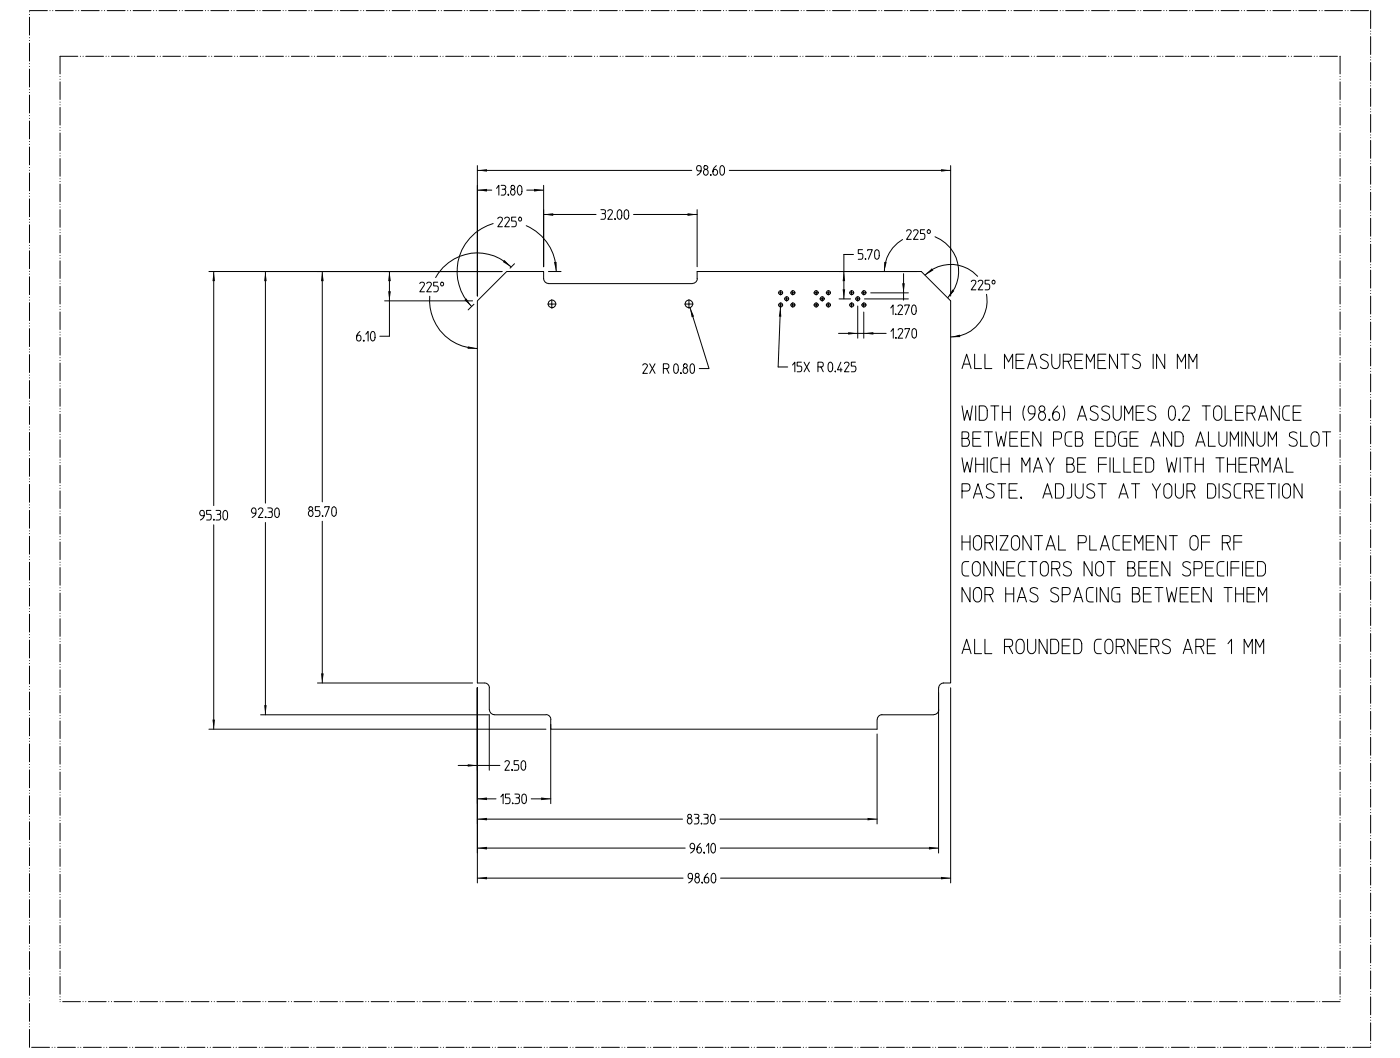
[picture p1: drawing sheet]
<svg xmlns="http://www.w3.org/2000/svg" width="278mm" height="210mm" viewBox="0 0 278 210" stroke-linecap="round" stroke-linejoin="round" font-family="sans-serif">
<path d="M109.6 59.5v1.7M108.8 60.4h1.6M136 60.4h1.6M136.8 61.2v-1.7" fill="none" stroke="#000" stroke-width=".2" stroke-dasharray=".7 .1 .1 .1"/>
<g fill="none" stroke="#000" stroke-width=".2" stroke-dasharray=".4 .1 .1 .1">
<path d="M154.6 58.1h.8M155 58.6v-.9M155.8 59.3h.9M156.2 59.8v-.9M157 58.1h.9M157.4 58.6v-.9M161.6 58.1h.9M162.1 58.6v-.9M162.8 59.3h.9M163.3 59.8v-.9M164 58.1h.9M164.5 58.6v-.9"/>
<path d="M168.7 58.1h.8M169.1 58.6v-.9M169.9 59.3h.8M170.3 59.8v-.9M171.1 58.1h.9M171.5 58.6v-.9M154.6 60.5h.8M155 60.1v.9M157 60.5h.9M157.4 61v-.9M161.6 60.5h.9M162.1 60.1v.9"/>
<path d="M164 60.5h.9M164.5 60.1v.9M168.7 60.5h.8M169.1 60.1v.9M171.1 60.5h.9M171.5 61v-.9"/>
</g>
<path d="M11.9 11.2v187.6M11.9 11.2h254.2M266.1 11.2v187.6M266.1 198.8h-254.2" fill="none" stroke="#000" stroke-width=".2" stroke-dasharray="3.5 .5 0 .5 0 .5"/>
<path d="M5.9 2.1h266.3M272.2 2.1v205.8M5.9 207.9v-205.8M272.2 207.9h-266.3" fill="none" stroke="#000" stroke-width=".2" stroke-dasharray="3.6 .5 0 .5 0 .5"/>
<g fill="none" stroke="#000" stroke-width=".2">
<path d="M94.8 33.8h42.6M94.8 32.9v25.9M94.8 37.7h2.8M98.6 37.4l.5-.6v1.9M99.5 36.8h.6a.39 .39 0 0 1 .3 .4 .39 .39 0 0 1-.3 .4 .66 .66 0 0 1 0 1.1h-.6M99.7 37.6h.4M100.9 38.5h.1v.2h-.1zM101 38.7h.1M101.7 37.6a.61 .61 0 0 0-.3 .6 .61 .61 0 0 0 .6 .5l.2-.2 .1-.5-.4-.4M102.9 37l.3-.2a1.28 1.28 0 0 1 0 1.9 1.19 1.19 0 0 1-.3-1.7zM104.6 37.7h3.3M107.9 36.8v16.1"/>
<path d="M139.2 33.9h-.5a.51 .51 0 0 1-.5-.5 .51 .51 0 0 1 .5-.5 .51 .51 0 0 1 .5 .4v.8l-.8 .7M140.1 33.6a.54 .54 0 0 0-.4 .8 .54 .54 0 0 0 .8 .1l.1-.1a.6 .6 0 0 0-.4-.8M141.1 34.6l.1 .2zM141.1 34.7h.1M142.2 32.9a1.16 1.16 0 0 0-.3 1.9 .56 .56 0 0 0 .6-.7 .56 .56 0 0 0-.7-.4l-.2 .4M143.2 32.9h.2a1.01 1.01 0 0 1 .4 1.5 .42 .42 0 0 1-.4 .4 .42 .42 0 0 1-.4-.4v-1.1zM144.8 33.8h44M188.8 32.9v25.9M41.5 53.9h58.2M42.4 53.9v46.5M52.7 53.9v46M64 53.9v45.7"/>
<path d="M76.4 59.7h17.4M77.3 53.9v12.8h-1.9M83.4 56.3a.46 .46 0 0 1 .6-.3 .46 .46 0 0 1 .2 .6l-.8 1.3h.9M84.7 56.3a.46 .46 0 0 1 .6-.3 .46 .46 0 0 1 .3 .6l-.9 1.3h1M85.3 58.8a9.5 9.5 0 0 0 9.5 10.4M86.9 56h-.8v.8h.6a.65 .65 0 0 1 .3 .5 .65 .65 0 0 1-.3 .6h-.6M87.6 56a.33 .33 0 0 1 .5 .4 .33 .33 0 0 1-.6 .2zM97.9 44.4a9.9 9.9 0 0 0-4.2 16.4M98.8 43.4a.46 .46 0 0 1 .7-.3 .46 .46 0 0 1 .2 .7l-.9 1.2h1M100.2 43.4a.46 .46 0 0 1 .6-.3 .46 .46 0 0 1 .3 .7l-.9 1.2h.9M101.5 53a9.4 9.4 0 0 0-15 2.1M102.2 52.3l-.9 .9"/>
<path d="M102.4 43.1h-.8v.8h.6a.62 .62 0 0 1 .3 .5 .62 .62 0 0 1-.3 .6h-.6M103.1 43.2a.33 .33 0 0 1 .5 .3 .33 .33 0 0 1-.6 .2zM104.5 44.8a9.9 9.9 0 0 1 6 9.1M107.9 55.3v-1.4h-7.3l-5.8 5.8v75.9h1.4M107.9 55.3a.96 .96 0 0 0 1 1M107.9 42.6h10.5M108.9 53.9h2.5M108.9 56.3h28.6M119.3 41.6h.6a.4 .4 0 0 1 .3 .4 .4 .4 0 0 1-.3 .4 .67 .67 0 0 1 0 1.1h-.6M119.6 42.4h.3M120.7 41.9a.47 .47 0 0 1 .6-.3 .47 .47 0 0 1 .2 .7l-.8 1.2h.9M122.1 43.4l.1 .1z"/>
<path d="M122.1 43.5h.1M122.8 41.8l.2-.2a1.25 1.25 0 0 1 0 1.9 1.16 1.16 0 0 1-.2-1.7zM124.1 41.8l.3-.2a1.25 1.25 0 0 1 0 1.9 1.16 1.16 0 0 1-.3-1.7zM125.8 42.6h12.6M138.4 55.3v-1.4h44.6l5.8 5.8v75.9h-1.5M138.4 41.6v11.3M138.5 55.3a.96 .96 0 0 1-1 1M166.6 59.3h2.3M169.5 50.5h-1.9v8.8M171.3 49.6h-.9v.7h.6a.62 .62 0 0 1 .4 .6 .62 .62 0 0 1-.4 .6h-.6M171.7 59.3h8.7M171.8 51.3l.1 .2z"/>
<path d="M171.9 51.4h.1M172.3 49.8v-.2h.9l-.8 1.9M172.9 58.1h7.5M173.8 49.7l.4-.1a1.3 1.3 0 0 1 .1 1.8l-.2 .1a1.19 1.19 0 0 1-.3-1.8zM179.2 47.5a7.4 7.4 0 0 0-3.6 6.4M179.4 54.3v5.3M180 45.9a.45 .45 0 0 1 .6-.3 .45 .45 0 0 1 .2 .7l-.8 1.2h.9M181.4 45.9a.45 .45 0 0 1 .6-.3 .45 .45 0 0 1 .2 .7l-.8 1.2h.9M183.6 45.6h-.8v.7h.5a.69 .69 0 0 1 0 1.2h-.5M183.7 54.6a7.2 7.2 0 0 1 10.4 .2M185.7 47a7.4 7.4 0 0 1 2.5 12.1M192.9 55.9a.47 .47 0 0 1 .6-.3 .47 .47 0 0 1 .2 .7l-.8 1.2h.9"/>
<path d="M194.2 55.9a.47 .47 0 0 1 .7-.3 .47 .47 0 0 1 .2 .7l-.9 1.2h1M195.9 58.4a7.2 7.2 0 0 1-7.1 8.5M196.5 55.6h-.9v.8h.6a.65 .65 0 0 1 .3 .5 .65 .65 0 0 1-.3 .6h-.6M197.1 55.7a.33 .33 0 0 1 .5 .3 .33 .33 0 0 1-.6 .2zM71.5 65.8a1.2 1.2 0 0 0-.4 1.9 .55 .55 0 0 0 .6-.6 .55 .55 0 0 0-.7-.5l-.2 .4M72.1 67.5h.2v.2h-.2zM72.2 67.6h.1M72.6 66.3l.5-.5v1.9M73.9 65.8h.1a1.3 1.3 0 0 1 .2 1.8l-.2 .1a.98 .98 0 0 1-.4-1.5zM94.1 60.4l-1.1 1.1M127.6 72.5a.45 .45 0 0 1 .7-.3 .45 .45 0 0 1 .1 .7l-.8 1.2h1M129 72.2l1.1 1.9"/>
<path d="M130.1 72.2l-1.1 1.9M131.7 73.2v.9M132.4 73.2h-.7v-1h.8a.48 .48 0 0 1 .3 .5 .48 .48 0 0 1-.4 .5l.4 .9M133.9 72.3l.4-.1a1.25 1.25 0 0 1 0 1.9h-.1a1.19 1.19 0 0 1-.3-1.8zM135.1 74l.2 .1zM135.2 74.1h.1M136 73a.56 .56 0 0 0-.4 .7 .56 .56 0 0 0 .7 .3 .61 .61 0 0 0-.1-1M137 61.1l3.8 12.1h-1.9M137.2 72.3l.3-.1a1.32 1.32 0 0 1 0 1.9h-.1a1.24 1.24 0 0 1-.2-1.8zM155 61l-.5 11.8h1.9M157.4 72.5l.4-.6v1.9M159.1 71.9h-.8v.8h.6a.62 .62 0 0 1 .3 .5 .62 .62 0 0 1-.3 .6h-.6"/>
<path d="M159.7 71.9l1 1.9M160.7 71.9l-1 1.9M162.4 72.8v1M163 72.8h-.6v-.9h.7a.48 .48 0 0 1 .4 .5 .48 .48 0 0 1-.5 .4l.5 1M164.6 72l.3-.1a1.3 1.3 0 0 1 .1 1.9h-.1a1.19 1.19 0 0 1-.3-1.8zM165.8 73.7l.1 .1zM165.9 73.8h.1M166.5 66.2h9.5M167 71.9l-.7 1.5h.9M167 73.1v.7M167.7 72.2a.45 .45 0 0 1 .6-.3 .45 .45 0 0 1 .2 .7l-.8 1.2h.9M169.9 71.9h-.8v.8h.5a.62 .62 0 0 1 .4 .5 .62 .62 0 0 1-.4 .6h-.5"/>
<path d="M170.3 60.7v6.4M171.5 61.9v5.2M176.9 61.1l.4-.6v1.9M176.9 65.8l.5-.6v1.9M177.8 62.3l.1 .1zM177.9 62.4h.1M177.8 67l.1 .1zM177.9 67.1h.1M178.3 60.8a.45 .45 0 0 1 .6-.2 .45 .45 0 0 1 .2 .6l-.8 1.2h.9M178.3 65.5a.47 .47 0 0 1 .7-.3 .47 .47 0 0 1 .2 .7l-.9 1.2h.9M179.7 60.7v-.2h.9l-.8 1.9M179.7 65.4v-.2h.9l-.8 1.9"/>
<path d="M181.2 60.7l.3-.2a1.32 1.32 0 0 1 0 1.9h-.1a1.24 1.24 0 0 1-.2-1.7zM181.3 65.4l.3-.2a1.24 1.24 0 0 1 0 1.9h-.1a1.19 1.19 0 0 1-.2-1.7zM191 73.2l.9-2.9 .9 2.9M191.3 72.3h1.2M193.5 70.3v2.9h1.4M195.6 70.3v2.9h1.4M199.5 73.2v-2.9l.8 1.6 .8-1.6v2.9M201.8 71.6h1.3M203.4 70.3h-1.6v2.9h1.6M204 73.2l1-2.9 .9 2.9M204.3 72.3h1.3M208.1 70.6a.77 .77 0 0 0-.9-.3 .77 .77 0 0 0-.5 .8 2.3 2.3 0 0 1 1.4 1 .83 .83 0 0 1-.4 1.1 .83 .83 0 0 1-1.1-.4"/>
<path d="M208.8 70.3v2a.82 .82 0 0 0 .9 .9 .82 .82 0 0 0 .8-.9v-2M211.1 71.7v1.5M212.1 71.7h-1v-1.4h1.1a.72 .72 0 0 1 .6 .8 .72 .72 0 0 1-.7 .6l.7 1.5M213.4 71.6h1.4M215 70.3h-1.6v2.9h1.6M215.7 73.2v-2.9l.8 1.6 .8-1.6v2.9M218 71.6h1.4M219.6 70.3h-1.6v2.9h1.6M221.9 70.3v2.9l-1.6-2.9v2.9M222.6 70.3h.8v2.9M223.4 70.3h.8M226.4 70.6a.77 .77 0 0 0-.9-.3 .77 .77 0 0 0-.5 .8l1.1 .7a.82 .82 0 0 1 .1 1.2 .82 .82 0 0 1-1.2-.1l-.1-.1"/>
<path d="M229 70.3v2.9M231.3 70.3v2.9l-1.6-2.9v2.9M233.8 73.2v-2.9l.8 1.6 .8-1.6v2.9M236.1 73.2v-2.9l.8 1.6 .8-1.6v2.9M191 80.6l.5 2.8 .6-2 .5 2 .5-2.8M191 87h.9a.84 .84 0 0 1 .6 .8 .84 .84 0 0 1-.4 .8h-1.1v-2.9h.9a.69 .69 0 0 1 .5 .6 .69 .69 0 0 1-.5 .7M191 90.9l.5 2.8 .6-2 .5 2 .5-2.8M191 97.5h1.1a.75 .75 0 0 0 .5-.8 .75 .75 0 0 0-.5-.7h-1.1v2.9M193.2 87h1.4M193.3 98.9l.9-2.9 .9 2.9M193.6 98h1.2M193.7 90.9v2.8"/>
<path d="M193.7 80.6v2.8M193.7 92.2h1.7M194.5 80.6h.9l.5 .4a2.65 2.65 0 0 1 .1 1.9l-.4 .5h-1.1zM194.8 85.7h-1.6v2.9h1.6M195.4 90.9v2.8M195.5 85.7h.8v2.9M196 90.9v2.8M196.3 85.7h.8M196.7 80.6h.8v2.8M197.4 96.3a.88 .88 0 0 0-1.5 .4l.2 .3 1 .5a.78 .78 0 0 1 .2 1.2 .78 .78 0 0 1-1.2 .1l-.3-.3M197.5 80.6h.8M197.8 85.7l.4 2.9 .6-2 .6 2 .4-2.9"/>
<path d="M198.1 90.9h-1l-.3 .3-.1 .5 .1 1.7 .6 .3h.7M198.1 96h.8v2.9M198.8 90.9v2.8M198.8 92.2h1.6M198.9 96h.8M199 80.6v2.8M199 81.9h1.6M200.4 90.9v2.8M200.4 97.3h1.4M200.5 87h1.4M200.6 80.6v2.8M202 96h-1.6v2.9h1.6"/>
<path d="M202.1 85.7h-1.6v2.9h1.6M202.7 98.7h.1v.2h-.1zM202.7 98.7l.1 .1zM202.8 87h1.4M202.9 93.7v-2.8l.8 1.6 .8-1.6v2.8M203.5 80.6a2.98 2.98 0 0 0 0 2.8M204.4 85.7h-1.6v2.9h1.6M205.2 93.7l.9-2.8 .9 2.8M205.5 82.2h-.8a.78 .78 0 0 1-.5-1.1 .78 .78 0 0 1 1.2-.3 1.9 1.9 0 0 1-1.1 2.6M205.5 92.9h1.2M206.7 85.7v2.9l-1.6-2.9v2.9M206.8 81.7a.87 .87 0 0 0-.6 1 .87 .87 0 0 0 .9 .7 .91 .91 0 0 0 .5-.8 .91 .91 0 0 0-.6-.9"/>
<path d="M207.1 98.9l.9-2.9 .9 2.9M207.4 98h1.2M207.7 90.9l.8 1.4v1.4M208.3 83.2h.2v.2h-.2zM208.4 83.4h.1M209.2 87.2h1.1a.77 .77 0 0 0 .5-.8 .77 .77 0 0 0-.5-.7h-1.1v2.9M209.3 90.9l-.8 1.4M209.6 96h.9l.5 .4a2.54 2.54 0 0 1 .1 1.9l-.4 .5-1.1 .1zM210 80.6a2.13 2.13 0 0 0-.8 2.6 .73 .73 0 0 0 .9 .1 .73 .73 0 0 0 .3-.9 .69 .69 0 0 0-.7-.7 .69 .69 0 0 0-.7 .7M211.1 80.6a3.3 3.3 0 0 1 0 2.8M211.8 92.2h1a.84 .84 0 0 1 .5 .7 .84 .84 0 0 1-.4 .8h-1.1v-2.8h.9a.68 .68 0 0 1 .5 .6 .68 .68 0 0 1-.4 .7M212.8 96v2.4l-.3 .4-.6 .1"/>
<path d="M212.9 85.7h-.8a.76 .76 0 0 0-.6 .9l.1 1.4a.6 .6 0 0 0 .5 .6h.8M213.5 96v2a.8 .8 0 0 0 .8 .9 .8 .8 0 0 0 .8-.9v-2M213.5 87h1a.84 .84 0 0 1 .5 .8 .84 .84 0 0 1-.4 .8h-1.1v-2.9h.9a.68 .68 0 0 1 .5 .7 .68 .68 0 0 1-.4 .6M214 83.4l.9-2.8 .9 2.8M214 92.2h1.4M214.2 82.6h1.3M215.6 90.9h-1.6v2.8h1.6M217.3 96.3a.77 .77 0 0 0-.9-.3 .77 .77 0 0 0-.5 .9l1.1 .6a.81 .81 0 0 1 .1 1.3 .81 .81 0 0 1-1.2-.1l-.1-.2M217.6 87h1.3M218 80.8a.87 .87 0 0 0-1.5 .3l.1 .3 1.1 .7a.78 .78 0 0 1 .2 1.1 .78 .78 0 0 1-1.1 .2l-.3-.3M218.1 96h.8v2.9M218.1 92.2h1.6"/>
<path d="M218.9 96h.8M219.1 85.7h-1.5v2.9h1.5M219.7 90.9h-1.6v2.8M219.9 85.7h.9l.5 .4a2.67 2.67 0 0 1 .1 1.9l-.4 .5-1.1 .1zM220.3 80.8a.87 .87 0 0 0-.9-.2 .87 .87 0 0 0-.6 .6l.2 .4 1 .5a.77 .77 0 0 1 .2 1.1 .77 .77 0 0 1-1.1 .2l-.3-.3M220.4 90.9v2.8M221.1 80.6v2a.8 .8 0 0 0 .7 .8 .8 .8 0 0 0 .8-.8v-2M221.1 90.9v2.8h1.4M222.2 98.9l.9-2.9 .9 2.9M222.5 98h1.2M223.2 90.9v2.8h1.3M223.3 83.4v-2.8l.8 1.6 .8-1.6v2.8"/>
<path d="M223.7 85.7h-1l-.3 .2a2.25 2.25 0 0 0-.3 1.8l.1 .5 .4 .3 1.1 .1v-1.6h-.5M224.4 87h1.4M224.7 96h.8v2.9M225.2 92.2h1.4M225.5 96h.8M225.6 81.9h1.4M226 85.7h-1.6v2.9h1.6M226.8 90.9h-1.6v2.8h1.6M227.2 80.6h-1.6v2.8h1.6M227.5 90.9h.9l.5 .3a2.71 2.71 0 0 1 .2 2l-.5 .5h-1.1zM228.5 88.6l.9-2.9 1 2.9M228.8 96l.8 1.5v1.4"/>
<path d="M228.8 87.7h1.3M229.4 80.8a.88 .88 0 0 0-1.4 .3v.3l1.2 .7a.78 .78 0 0 1 .1 1.1 .78 .78 0 0 1-1.1 .2l-.3-.3M230.4 96l-.8 1.5M231.4 96.2a.78 .78 0 0 1 .9-.1 .78 .78 0 0 1 .4 .8v1.1a.8 .8 0 0 1-.8 .9 .8 .8 0 0 1-.8-.9v-1.1zM231.6 90.9l.5 2.8 .6-2 .5 2 .5-2.8M232.3 80.8l.5-.2a1.85 1.85 0 0 1 .3 2.6l-.3 .2h-.3a2.25 2.25 0 0 1-.2-2.6zM232.7 85.7v2.9l-1.7-2.9v2.9M233.3 85.7h.9l.6 .4a2.67 2.67 0 0 1 .1 1.9l-.4 .5-1.2 .1zM233.4 96v2a.8 .8 0 0 0 .8 .9 .8 .8 0 0 0 .8-.9v-2M234.1 83.2h.1v.2h-.1zM234.1 83.3l.1 .1zM234.4 90.9v2.8"/>
<path d="M234.8 81a.7 .7 0 0 1 1-.4 .7 .7 0 0 1 .3 1l-1.3 1.8h1.4M235.1 90.9h.8v2.8M235.7 97.5v1.4M235.9 90.9h.7M236.6 97.5h-.9v-1.5h1a.74 .74 0 0 1 .6 .8 .74 .74 0 0 1-.7 .7l.7 1.4M237.3 90.9v2.8M237.3 92.2h1.6M237.5 88.6l.9-2.9 .9 2.9M237.7 87.7h1.3M238.7 80.6h.8v2.8M238.9 90.9v2.8M239.5 80.6h.8"/>
<path d="M239.8 96h.9l.5 .4a2.54 2.54 0 0 1 .1 1.9l-.4 .5-1.1 .1zM240 85.7v2.9h1.3M241.3 80.8a.78 .78 0 0 1 .9-.1 .78 .78 0 0 1 .4 .7v1.2a.81 .81 0 0 1-.8 .8 .81 .81 0 0 1-.8-.8v-1.2zM241.4 90.9h.9v2.8M242 85.7v2a.8 .8 0 0 0 .8 .9 .8 .8 0 0 0 .8-.9v-2M242.1 96v2.9M242.3 90.9h.8M243.3 80.6v2.8h1.4M243.7 90.9v2.8M243.7 92.2h1.7M244.3 88.6v-2.9l.8 1.6 .8-1.6v2.9M244.3 96.3a.85 .85 0 0 0-.9-.3 .85 .85 0 0 0-.6 .7l.3 .3 .9 .5a.81 .81 0 0 1 .1 1.3 .81 .81 0 0 1-1.2-.1l-.1-.2"/>
<path d="M245.4 81.9h1.3M245.4 90.9v2.8M246 92.2h1.4M246.4 96l-.9 .1-.3 .3-.1 .5 .1 1.6 .5 .4h.7M246.6 85.7v2.9M246.9 80.6h-1.5v2.8h1.5M247.1 97.5v1.4M247.6 90.9h-1.6v2.8h1.6M247.6 82v1.4M248 97.5h-.9v-1.5h1.1a.74 .74 0 0 1 .5 .8 .74 .74 0 0 1-.7 .7l.7 1.4M248.3 92.3v1.4M248.5 82h-.9v-1.4h1.1a.74 .74 0 0 1 .6 .8 .74 .74 0 0 1-.8 .6l.7 1.4"/>
<path d="M248.9 85.7v2.9l-1.6-2.9v2.9M249.2 92.3h-.9v-1.4h1.1a.74 .74 0 0 1 .5 .8 .74 .74 0 0 1-.7 .6l.7 1.4M249.4 97.3h1.4M249.6 85.7v2a.8 .8 0 0 0 .8 .9 .8 .8 0 0 0 .8-.9v-2M249.9 83.4l.9-2.8 .9 2.8M250.2 82.6h1.3M250.6 93.7v-2.8l.8 1.6 .8-1.6v2.8M251 96h-1.6v2.9h1.6M251.7 96h.8v2.9M251.8 88.6v-2.9l.9 1.6 .8-1.6v2.9M252.5 96h.8M252.9 93.7l.9-2.8 .9 2.8"/>
<path d="M253.2 92.9h1.2M254 96v2.9M254 80.6v2.8l-1.6-2.8v2.8M255 96.2a.78 .78 0 0 1 .8-.1 .78 .78 0 0 1 .5 .8v1.1a.8 .8 0 0 1-.8 .9 .8 .8 0 0 1-.8-.9v-1.4zM255.4 90.9v2.8h1.4M256.1 80.6h-.8l-.3 .2a2.47 2.47 0 0 0-.3 1.8l.1 .5 .3 .3h1M256.8 81.9h1.4M257.5 86a.9 .9 0 0 0-1.5 .2l.1 .4 1.1 .6a.78 .78 0 0 1 .2 1.1 .78 .78 0 0 1-1.1 .2l-.3-.3M258.3 85.7v2.9h1.3M258.4 80.6h-1.6v2.8h1.6M258.6 96v2.9l-1.6-2.9v2.9M260.6 85.9a.8 .8 0 0 1 .9-.1 .8 .8 0 0 1 .4 .8v1.1a.81 .81 0 0 1-.8 .9 .81 .81 0 0 1-.8-.9v-1.1z"/>
<path d="M262.6 85.7h.8v2.9M263.4 85.7h.8M40.5 102.4h-.5a.5 .5 0 0 1-.3-.9 .5 .5 0 0 1 .9 .3l-.1 .6a1.04 1.04 0 0 1-.7 .8M41.9 101.3h-.9v.8h.6a.65 .65 0 0 1 0 1.1h-.6M42.4 103.1l.1 .1zM42.5 103.2h.1M42.4 104.2v40.5M42.9 101.3h.6a.4 .4 0 0 1 .3 .4 .4 .4 0 0 1-.3 .4 .65 .65 0 0 1 0 1.1h-.6M43.1 102.1h.4M44.5 101.5l.3-.2a1.3 1.3 0 0 1 .1 1.9h-.2a1.16 1.16 0 0 1-.2-1.7zM50.8 101.9h-.5a.5 .5 0 0 1-.3-.7 .5 .5 0 0 1 .7-.2 1.29 1.29 0 0 1-.6 1.7M51.3 101.1a.46 .46 0 0 1 .6-.3 .46 .46 0 0 1 .2 .7l-.8 1.2h.9"/>
<path d="M52.7 102.6h.1v.1h-.1zM52.7 102.7h.1M52.7 103.7v38.2M53.2 100.8h.6a.4 .4 0 0 1 .3 .4 .4 .4 0 0 1-.3 .4 .67 .67 0 0 1 0 1.1h-.6M53.4 101.6h.4M54.6 101.1a.41 .41 0 0 1 .5-.3 .41 .41 0 0 1 .3 .5v1a.42 .42 0 0 1-.4 .4 .42 .42 0 0 1-.4-.4zM61.6 101.3a.54 .54 0 0 0-.4 .8 .54 .54 0 0 0 .9 .2l.1-.3a.59 .59 0 0 0-.4-.7M63.5 100.6h-.9v.7h.6a.65 .65 0 0 1 .3 .6 .65 .65 0 0 1-.3 .6h-.6M64 102.3l.1 .2zM64 103.5v32.1M64.1 102.4h.1M64.5 100.8v-.2h.9l-.8 1.9"/>
<path d="M66 100.7l.4-.1a1.28 1.28 0 0 1 0 1.9h-.1a1.23 1.23 0 0 1-.3-1.8zM191 106.3v2.9M191 107.6h1.6M192.4 111.5h-1l-.3 .3-.1 .5a2.13 2.13 0 0 0 .2 1.8l.4 .2h.8M192.6 116.6v2.9l-1.6-2.9v2.9M192.6 106.3v2.9M193.4 111.7a.78 .78 0 0 1 .8-.1 .78 .78 0 0 1 .5 .7v1.1a.8 .8 0 0 1-.8 .9 .8 .8 0 0 1-.8-.9v-1.1zM193.6 106.5a.78 .78 0 0 1 .9-.1 .78 .78 0 0 1 .4 .8v1.1a.81 .81 0 0 1-.8 .9 .81 .81 0 0 1-.8-.9v-1.1zM193.6 116.8a.78 .78 0 0 1 .9-.1 .78 .78 0 0 1 .4 .8 2.1 2.1 0 0 1-.3 1.8 .8 .8 0 0 1-.9 .1 .8 .8 0 0 1-.4-.8v-1.1zM195.6 107.7v1.5M195.6 118v1.5M196.5 107.7h-.9v-1.4h1.1a.72 .72 0 0 1 .5 .8 .72 .72 0 0 1-.7 .6l.7 1.5"/>
<path d="M196.5 118h-.9v-1.4h1.1a.72 .72 0 0 1 .5 .8 .72 .72 0 0 1-.7 .6l.7 1.5M197 111.5v2.8l-1.6-2.8v2.8M197.9 106.3v2.9M198.6 106.3h1.6l-1.6 2.9h1.6M199.2 111.5v2.8l-1.5-2.8v2.8M199.7 116.6v2.9M199.7 117.9h1.6M199.9 112.7h1.4M201.3 106.4a.81 .81 0 0 1 1.2 .8v1.1a.81 .81 0 0 1-.9 .9 .81 .81 0 0 1-.8-.9v-1.1l.2-.5zM201.3 116.6v2.9M201.5 111.5h-1.6v2.8h1.6M202 119.5l.9-2.9 .9 2.9"/>
<path d="M202.3 118.6h1.3M203.6 111.5h-.8l-.4 .3a3 3 0 0 0-.1 2l.3 .5h1M204.3 111.5h.8v2.8M204.8 106.3v2.9l-1.7-2.9v2.9M205.1 111.5h.8M205.4 106.3h.8v2.9M206.1 116.9a.9 .9 0 0 0-1.5 .2v.4l1.2 .6a.8 .8 0 0 1 .2 1.1 .8 .8 0 0 1-1.1 .2l-.4-.3M206.2 106.3h.8M207 111.5a.81 .81 0 0 1 1.2 .8v1.1a.8 .8 0 0 1-.8 .9 .8 .8 0 0 1-.8-.9v-1.4zM207.7 109.2l.9-2.9 .9 2.9M208 108.3h1.3M208.8 112.9v1.4"/>
<path d="M209.8 112.9h-1v-1.4h1.1a.72 .72 0 0 1 .6 .8 .72 .72 0 0 1-.7 .6l.7 1.4M210.2 116.9a.88 .88 0 0 0-1.5 .4l.2 .3 1 .5a.8 .8 0 0 1 .2 1.1 .8 .8 0 0 1-1.1 .2l-.4-.3M210.2 106.3v2.9h1.4M210.9 118h1.1a.74 .74 0 0 0 .5-.7 .74 .74 0 0 0-.5-.7h-1.1v2.9M212.7 111.8a.9 .9 0 0 0-1.5 .2v.3l1.2 .7a.8 .8 0 0 1 .2 1.1 .8 .8 0 0 1-1.1 .2l-.4-.3M213.2 119.5l.9-2.9 .9 2.9M213.5 118.6h1.2M214.1 107.7h1.1a.73 .73 0 0 0 .5-.7 .73 .73 0 0 0-.5-.7h-1.1v2.9M216.4 106.3v2.9h1.4M216.9 111.5v2.8l-1.6-2.8v2.8M217.1 116.6h-.7a.75 .75 0 0 0-.7 .9l.1 1.4a.6 .6 0 0 0 .6 .6h.7M217.8 116.6v2.9"/>
<path d="M217.8 111.7a.78 .78 0 0 1 .9-.1 .78 .78 0 0 1 .4 .7v1.1a.8 .8 0 0 1-.7 .9 .8 .8 0 0 1-.8-.9v-1.4zM218.5 109.2l.9-2.9 .9 2.9M218.8 108.3h1.2M219.9 111.5h.7v2.8M220.1 116.6v2.9l-1.6-2.9v2.9M220.6 111.5h.8M222.4 106.3l-1 .1-.3 .3-.1 .5 .1 1.6 .5 .4h.8M222.4 116.6l-1.2 .1-.3 .3-.1 .5a2.32 2.32 0 0 0 .2 1.8l.4 .2h1v-1.6h-.6M223 107.6h1.4M223.9 112.7h1a.88 .88 0 0 1 .5 .8 .88 .88 0 0 1-.4 .8h-1.1v-2.8h.9a.66 .66 0 0 1 .5 .6 .66 .66 0 0 1-.4 .6M224.6 106.3h-1.6v2.9h1.6M224.9 117.9h.9a.86 .86 0 0 1 .6 .7 .86 .86 0 0 1-.5 .9h-1v-2.9h.8a.66 .66 0 0 1 .5 .6 .66 .66 0 0 1-.4 .7"/>
<path d="M225.3 109.2v-2.9l.8 1.6 .8-1.6v2.9M226.1 112.7h1.4M227 117.9h1.4M227.6 107.6h1.4M227.7 111.5h-1.6v2.8h1.6M228.4 112.7h1.4M228.6 116.6h-1.6v2.9h1.6M229.2 106.3h-1.6v2.9h1.6M229.3 116.6h.8v2.9M230 111.5h-1.6v2.8h1.6M230.1 116.6h.8M231.5 106.3v2.9l-1.6-2.9v2.9"/>
<path d="M231.6 116.6l.5 2.9 .6-2 .5 2 .5-2.9M232.2 106.3h.8v2.9M232.3 111.5v2.8l-1.6-2.8v2.8M233 106.3h.8M234.4 117.9h1.3M236 116.6h-1.6v2.9h1.6M236.4 111.8a.77 .77 0 0 0-1-.3 .77 .77 0 0 0-.5 .8l1.2 .7a.82 .82 0 0 1 .1 1.2 .82 .82 0 0 1-1.3-.1l-.1-.1M236.6 117.9h1.4M236.7 106.4a.81 .81 0 0 1 1.2 .8v1.1a.81 .81 0 0 1-.8 .9 .81 .81 0 0 1-.8-.9v-1.1l.2-.5zM237.1 112.9h1.1a.73 .73 0 0 0 .5-.7 .73 .73 0 0 0-.5-.7h-1.1v2.8M238.3 116.6h-1.7v2.9h1.7M238.6 107.6h1.6"/>
<path d="M239.4 112.7h1.4M240.2 106.3h-1.6v2.9M240.5 116.6v2.9l-1.6-2.9v2.9M241 111.5h-1.6v2.8h1.6M242.7 107.7v1.5M243.1 111.5h-1l-.3 .3-.1 .5a2.13 2.13 0 0 0 .2 1.8l.4 .2h.8M243.1 116.6h.7v2.9M243.6 107.7h-.9v-1.4h1.1a.72 .72 0 0 1 .5 .8 .72 .72 0 0 1-.7 .6l.7 1.5M243.7 111.5v2.8M243.8 116.6h.9M244.4 112.7h1.6M245 107.6h1.6"/>
<path d="M245.4 116.6v2.9M245.4 117.9h1.5M246 111.5h-1.6v2.8M246.6 106.3h-1.6v2.9M246.7 111.5v2.8M246.9 116.6v2.9M247.4 112.7h1.4M247.6 117.9h1.4M249 111.5h-1.6v2.8h1.6M249.2 116.6h-1.6v2.9h1.6M249.7 111.5h.9l.5 .3a2.71 2.71 0 0 1 .1 2l-.4 .5h-1.1zM249.9 119.5v-2.9l.8 1.6 .8-1.6v2.9"/>
<path d="M63 135.6h30.8M94.8 136.5v38.8M96.2 135.6a.96 .96 0 0 1 1 .9M97.2 136.5v4.4M186.4 136.5v32.8M187.4 135.6a.96 .96 0 0 0-1 .9M188.8 136.5v38.8M191 129.7l.9-2.8 .9 2.8M191.3 128.9h1.2M193.5 126.9v2.8h1.4M195.6 126.9v2.8h1.4M199.5 128.3v1.4"/>
<path d="M200.4 128.3h-.9v-1.4h1.1a.74 .74 0 0 1 .5 .8 .74 .74 0 0 1-.7 .6l.7 1.4M202 127.1a.8 .8 0 0 1 .9-.1 .8 .8 0 0 1 .5 .8v1.1a.81 .81 0 0 1-.8 .9 .81 .81 0 0 1-.8-.9 2.1 2.1 0 0 1 .2-1.8zM204 126.9v2a.81 .81 0 0 0 .9 .9 .81 .81 0 0 0 .8-.9v-2M207.9 126.9v2.8l-1.6-2.8v2.8M208.6 126.9h.9l.5 .4a2.65 2.65 0 0 1 .2 1.9l-.4 .5h-1.2zM210.9 128.2h1.4M212.5 126.9h-1.6v2.8h1.6M213.2 126.9h.9l.4 .2a2.1 2.1 0 0 1 .3 1.8l-.2 .5-.3 .3h-1.1zM218.7 126.9h-.8l-.3 .2a2.47 2.47 0 0 0-.3 1.8l.2 .5 .2 .3h1M219.7 127.1a.78 .78 0 0 1 .9-.1 .78 .78 0 0 1 .4 .8v1.1a.8 .8 0 0 1-.8 .9 .8 .8 0 0 1-.8-.9v-1.4zM221.7 128.3v1.4M222.6 128.3h-.9v-1.4h1a.74 .74 0 0 1 .6 .8 .74 .74 0 0 1-.7 .6l.7 1.4"/>
<path d="M225.6 126.9v2.8l-1.7-2.8v2.8M226.2 128.2h1.4M227.9 126.9h-1.7v2.8h1.7M228.5 128.3v1.4M229.4 128.3h-.9v-1.4h1.1a.74 .74 0 0 1 .5 .8 .74 .74 0 0 1-.7 .6l.7 1.4M232.4 127.2a.79 .79 0 0 0-1-.3 .79 .79 0 0 0-.5 .9l1.2 .6a.78 .78 0 0 1 .2 1.1 .78 .78 0 0 1-1.1 .2l-.4-.3M234.9 129.7l1-2.8 .8 2.8M235.2 128.9h1.3M237.5 128.3v1.4M238.4 128.3h-.9v-1.4h1a.74 .74 0 0 1 .6 .8 .74 .74 0 0 1-.7 .6l.6 1.4M239.7 128.2h1.4M241.3 126.9h-1.6v2.8h1.6"/>
<path d="M243.8 127.8l.7-.9v2.8M247.1 129.7v-2.8l.8 1.6 .8-1.6v2.8M249.3 129.7v-2.8l.9 1.6 .7-1.6v2.8M41.5 144.7h66.9M51.8 141.9h45.4v11M91 151.9h8.3M94.8 158.6h3.7M97.2 140.9a.96 .96 0 0 0 .9 .9M98.1 141.9h10.3M99.4 158.2l.5-.6v1.9M100.3 151.3a.45 .45 0 0 1 .6-.3 .45 .45 0 0 1 .2 .7l-.8 1.2h.8M101.2 157.6h-.8v.8h.5a.65 .65 0 0 1 .4 .5 .65 .65 0 0 1-.4 .6h-.5"/>
<path d="M101.6 152.7h.1v.2h-.1zM101.7 152.8h.1M101.7 159.4l.1 .1zM101.8 159.4h.1M102.2 157.6h.6a.37 .37 0 0 1 .4 .4 .37 .37 0 0 1-.4 .4 .66 .66 0 0 1 0 1.1h-.6M102.5 158.4h.3M102.9 151h-.8v.8h.6a.65 .65 0 0 1 0 1.1h-.6M103.7 151.1l.3-.1a1.25 1.25 0 0 1 0 1.9h-.1a1.16 1.16 0 0 1-.2-1.8zM103.7 157.8a.41 .41 0 0 1 .5-.2 .41 .41 0 0 1 .3 .4v1.1a.42 .42 0 0 1-.4 .4 .42 .42 0 0 1-.5-.4zM105.5 158.6h3.9M108.4 141.8a.96 .96 0 0 1 1 1M109.4 142.8v1.9h64.8v-1.9"/>
<path d="M109.4 143.8v15.7M174.2 145.7v17.8M175.1 141.9h10.3M175.2 141.8a.96 .96 0 0 0-1 1M186.4 140.9a.96 .96 0 0 1-.9 .9M94.8 162.6h40.7M94.8 168.3h41.3M94.8 174.3h40.8M136.8 162.4a.6 .6 0 0 0-.3 .6 .6 .6 0 0 0 .6 .5l.1-.1a.61 .61 0 0 0-.2-1M137.5 174.4h-.6a.5 .5 0 0 1-.2-.8 .5 .5 0 0 1 .8 0v.8a1.04 1.04 0 0 1-.8 .9M137.9 161.6h.5a.37 .37 0 0 1 .4 .4 .37 .37 0 0 1-.3 .4 .66 .66 0 0 1-.1 1.1h-.5M137.9 168.4h-.6a.5 .5 0 0 1-.2-.8 .5 .5 0 0 1 .8 .3l-.1 .8-.7 .6"/>
<path d="M138.1 162.4h.4M138.4 174.1a.54 .54 0 0 0-.4 .7 .54 .54 0 0 0 .7 .3l.2-.3a.56 .56 0 0 0-.4-.7M139.1 167.4a1.31 1.31 0 0 0-.5 1.9 .53 .53 0 0 0 .7-.6 .53 .53 0 0 0-.8-.4l-.1 .4M139.2 163.4l.1 .1zM139.3 163.5h.1M139.3 175.1h.2v.2h-.2zM139.4 175.2h.1M139.7 161.6h.6a.38 .38 0 0 1 .3 .4 .38 .38 0 0 1-.3 .4 .7 .7 0 0 1 0 1.1h-.6M139.7 169.1h.2v.2h-.2zM139.8 169.3h.1M139.9 162.4h.4M140.3 168l.4-.6v1.9"/>
<path d="M140.5 173.3a1.15 1.15 0 0 0-.3 2 .55 .55 0 0 0 .6-.7 .55 .55 0 0 0-.7-.4l-.3 .4M141.2 161.8a.39 .39 0 0 1 .5-.2 .39 .39 0 0 1 .3 .5v1a.41 .41 0 0 1-.4 .4 .41 .41 0 0 1-.5-.4v-.8zM141.3 167.6l.4-.2a1.36 1.36 0 0 1 0 1.9h-.1a1.31 1.31 0 0 1-.3-1.7zM141.4 173.5l.3-.2a1.34 1.34 0 0 1 .2 1.9l-.2 .1a1.01 1.01 0 0 1-.4-1.5zM142.9 162.6h31.3M143 168.3h43.4M143.1 174.3h45.7"/>
<circle cx="101.8" cy="37.2" r=".38"/>
<circle cx="140.2" cy="33.2" r=".39"/>
<circle cx="155" cy="58.1" r=".4"/>
<circle cx="156.2" cy="59.3" r=".4"/>
<circle cx="157.4" cy="58.1" r=".4"/>
<circle cx="162.1" cy="58.1" r=".4"/>
<circle cx="163.3" cy="59.3" r=".4"/>
<circle cx="164.5" cy="58.1" r=".4"/>
<circle cx="169.1" cy="58.1" r=".4"/>
<circle cx="170.3" cy="59.3" r=".4"/>
<circle cx="171.5" cy="58.1" r=".4"/>
<circle cx="184.4" cy="46" r=".36"/>
<circle cx="109.6" cy="60.3" r=".77"/>
<circle cx="136.1" cy="72.6" r=".39"/>
<circle cx="136.8" cy="60.3" r=".77"/>
<circle cx="155" cy="60.5" r=".4"/>
<circle cx="157.4" cy="60.5" r=".4"/>
<circle cx="162.1" cy="60.5" r=".4"/>
<circle cx="164.5" cy="60.5" r=".4"/>
<circle cx="169.1" cy="60.5" r=".4"/>
<circle cx="171.5" cy="60.5" r=".4"/>
<circle cx="206.9" cy="81.2" r=".59"/>
<circle cx="61.7" cy="101" r=".38"/>
<circle cx="136.9" cy="162" r=".38"/>
<circle cx="138.4" cy="173.7" r=".4"/>
</g>
<g fill="#000">
<path d="M94.8 33.8l1.9-.2v.5z" fill-rule="evenodd"/>
<path d="M94.8 37.7l1.9-.2v.5z" fill-rule="evenodd"/>
<path d="M106 37.5l1.9 .2-1.9 .3z" fill-rule="evenodd"/>
<path d="M186.9 33.6l1.9 .2-1.9 .3z" fill-rule="evenodd"/>
<path d="M42.4 53.9l.3 1.9h-.5z" fill-rule="evenodd"/>
<path d="M52.7 53.9l.3 1.9h-.5z" fill-rule="evenodd"/>
<path d="M64 53.9l.3 1.9h-.6z" fill-rule="evenodd"/>
<path d="M77.3 53.9l.3 1.9h-.5z" fill-rule="evenodd"/>
<path d="M77.1 57.8h.5l-.3 1.9z" fill-rule="evenodd"/>
<path d="M100.2 51.6l1.3 1.4-1.7-1z" fill-rule="evenodd"/>
<path d="M107.9 42.6l2-.3v.6z" fill-rule="evenodd"/>
<path d="M110 52h.5v1.9z" fill-rule="evenodd"/>
<path d="M136.5 42.3l1.9 .3-1.9 .3z" fill-rule="evenodd"/>
<path d="M167.3 57.4h.5l-.2 1.9z" fill-rule="evenodd"/>
<path d="M167.6 53.9l.2 1.9h-.5z" fill-rule="evenodd"/>
<path d="M175.6 52h.5l-.5 1.9z" fill-rule="evenodd"/>
<path d="M179.1 56.2h.6l-.3 1.9z" fill-rule="evenodd"/>
<path d="M185 53.3l.3 .3-1.6 1z" fill-rule="evenodd"/>
<path d="M189.1 57.5l.4 .2-1.3 1.4z" fill-rule="evenodd"/>
<path d="M92.2 59.5l.4-.3 1 1.6z" fill-rule="evenodd"/>
<path d="M92.9 68.7l1.9 .5h-1.9z" fill-rule="evenodd"/>
<path d="M137 61.1l.8 1.7-.5 .2z" fill-rule="evenodd"/>
<path d="M155 61l.2 1.9h-.5z" fill-rule="evenodd"/>
<path d="M168.4 65.9l1.9 .3-1.9 .2z" fill-rule="evenodd"/>
<path d="M171.5 66.2l1.9-.3v.5z" fill-rule="evenodd"/>
<path d="M188.8 66.9l1.8-.5 .1 .5z" fill-rule="evenodd"/>
<path d="M63.7 133.7h.6l-.3 1.9z" fill-rule="evenodd"/>
<path d="M42.2 142.8h.5l-.3 1.9z" fill-rule="evenodd"/>
<path d="M52.5 140h.5l-.3 1.9z" fill-rule="evenodd"/>
<path d="M92.9 151.7l1.9 .2-1.9 .3z" fill-rule="evenodd"/>
<path d="M94.8 158.6l1.9-.3v.5z" fill-rule="evenodd"/>
<path d="M107.5 158.3l1.9 .3-1.9 .2z" fill-rule="evenodd"/>
<path d="M94.8 162.6l1.9-.3v.5z" fill-rule="evenodd"/>
<path d="M94.8 168.3l1.9-.2v.5z" fill-rule="evenodd"/>
<path d="M94.8 174.3l1.9-.2v.4z" fill-rule="evenodd"/>
<path d="M172.3 162.3l1.9 .3-1.9 .2z" fill-rule="evenodd"/>
<path d="M184.5 168.1l1.9 .2-1.9 .3z" fill-rule="evenodd"/>
<path d="M186.9 174.1l1.9 .2-1.9 .2z" fill-rule="evenodd"/>
</g>
</svg>
